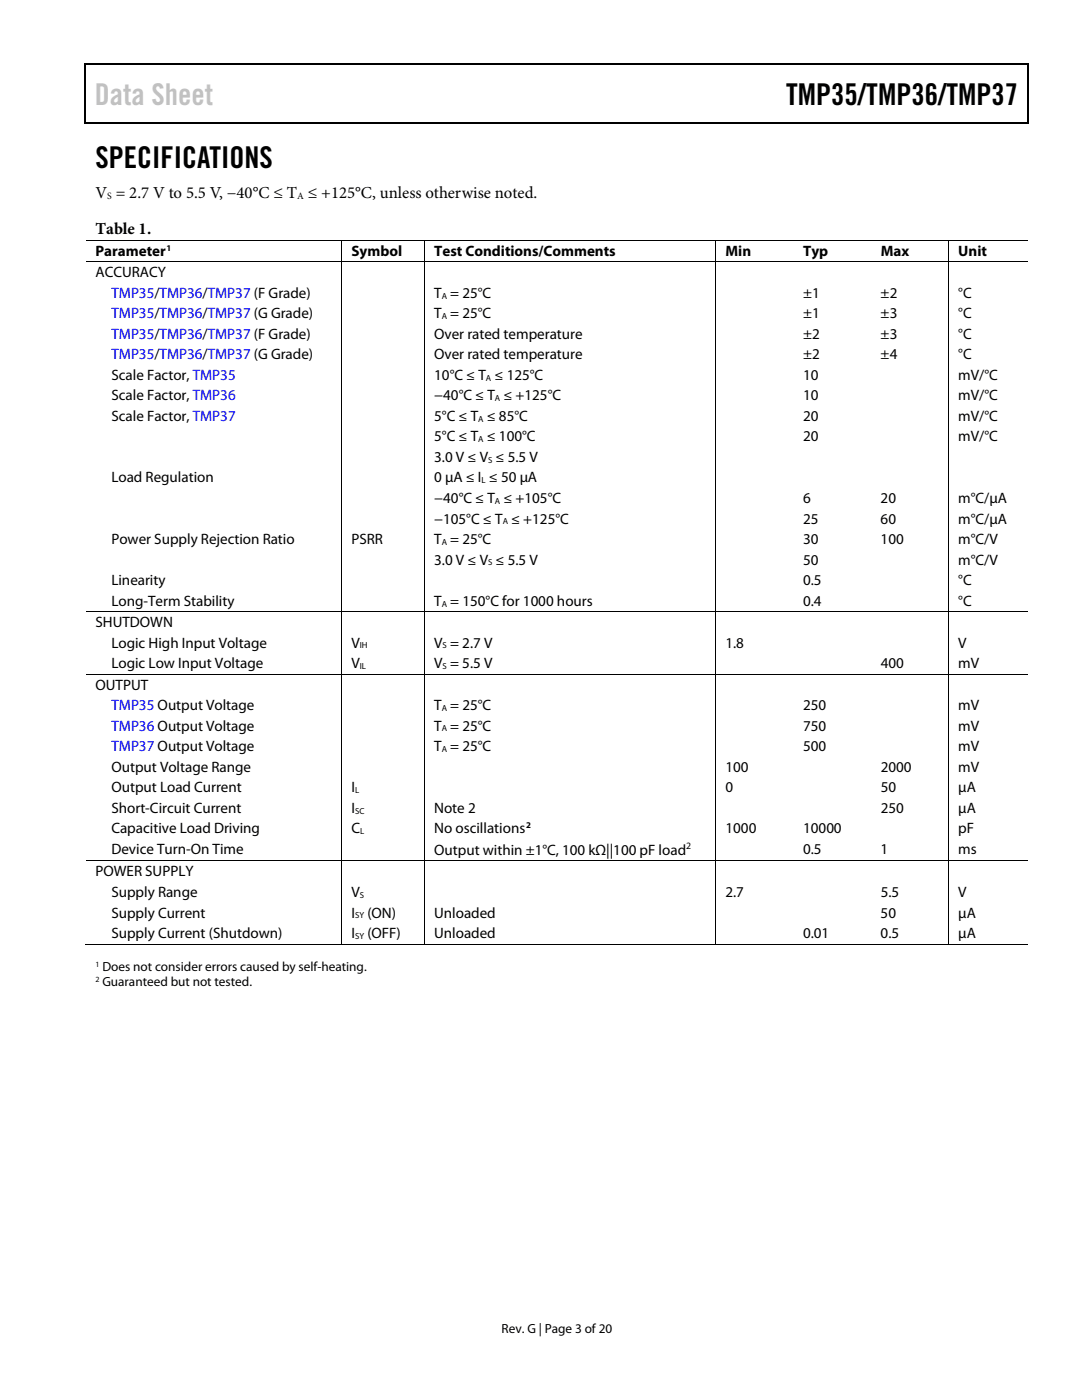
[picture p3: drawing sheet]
<svg xmlns="http://www.w3.org/2000/svg" width="216mm" height="279mm" viewBox="0 0 216 279" stroke-linecap="round" stroke-linejoin="round" font-family="sans-serif">
<defs><g id="words">
<text font-size="6" fill="#c1c1c1" x="18.9" y="21">Data Sheet</text>
<g font-size="6">
<text x="156.9" y="21">TMP35/TMP36/TMP37</text>
<text x="19" y="33.6">SPECIFICATIONS</text>
</g>
<g font-size="3.3">
<text x="19" y="39.5">V = 2.7 V to 5.5 V, −40°C ≤ T ≤ +125°C, unless otherwise noted.</text>
<text x="19.1" y="46.6">Table 1.</text>
</g>
<g font-size="3">
<text x="19" y="51.1">Parameter</text>
<text x="70.1" y="51.1">Symbol</text>
<text x="86.6" y="51.1">Test Conditions/Comments</text>
<text x="144.8" y="51.1">Min</text>
<text x="160.3" y="51.1">Typ</text>
<text x="175.7" y="51.1">Max</text>
<text x="191.2" y="51.1">Unit</text>
<text x="19" y="55.3">ACCURACY</text>
<text x="86.6" y="59.4">T = 25°C</text>
<text x="160.3" y="59.4">±1</text>
<text x="175.7" y="59.4">±2</text>
<text x="191.2" y="59.4">°C</text>
<text x="86.6" y="63.5">T = 25°C</text>
<text x="160.3" y="63.5">±1</text>
<text x="175.7" y="63.5">±3</text>
<text x="191.2" y="63.5">°C</text>
<text x="86.6" y="67.6">Over rated temperature</text>
<text x="86.6" y="71.7">Over rated temperature</text>
<text x="160.3" y="67.6">±2</text>
<text x="160.3" y="71.7">±2</text>
<text x="175.7" y="67.6">±3</text>
<text x="175.7" y="71.7">±4</text>
<text x="191.2" y="67.6">°C</text>
<text x="191.2" y="71.7">°C</text>
<text x="22.2" y="75.8">Scale Factor, TMP35</text>
<text x="86.6" y="75.8">10°C ≤ T ≤ 125°C</text>
<text x="160.3" y="75.8">10</text>
<text x="191.2" y="75.8">mV/°C</text>
<text x="22.2" y="79.9">Scale Factor, TMP36</text>
<text x="86.6" y="79.9">−40°C ≤ T ≤ +125°C</text>
<text x="160.3" y="79.9">10</text>
<text x="191.2" y="79.9">mV/°C</text>
<text x="22.2" y="84">Scale Factor, TMP37</text>
<text x="86.6" y="84">5°C ≤ T ≤ 85°C</text>
<text x="86.6" y="88.1">5°C ≤ T ≤ 100°C</text>
<text x="160.3" y="84">20</text>
<text x="160.3" y="88.1">20</text>
<text x="191.2" y="84">mV/°C</text>
<text x="191.2" y="88.1">mV/°C</text>
<text x="86.6" y="92.2">3.0 V ≤ V ≤ 5.5 V</text>
<text x="22.2" y="96.3">Load Regulation</text>
<text x="86.6" y="96.3">0 µA ≤ I ≤ 50 µA</text>
<text x="86.6" y="100.4">−40°C ≤ T ≤ +105°C</text>
<text x="160.3" y="100.4">6</text>
<text x="175.7" y="100.4">20</text>
<text x="191.2" y="100.4">m°C/µA</text>
<text x="86.6" y="104.5">−105°C ≤ T ≤ +125°C</text>
<text x="160.3" y="104.5">25</text>
<text x="175.7" y="104.5">60</text>
<text x="191.2" y="104.5">m°C/µA</text>
<text x="22.2" y="108.6">Power Supply Rejection Ratio</text>
<text x="70.1" y="108.6">PSRR</text>
<text x="86.6" y="108.6">T = 25°C</text>
<text x="86.6" y="112.7">3.0 V ≤ V ≤ 5.5 V</text>
<text x="160.3" y="108.6">30</text>
<text x="160.3" y="112.7">50</text>
<text x="175.7" y="108.6">100</text>
<text x="191.2" y="108.6">m°C/V</text>
<text x="191.2" y="112.7">m°C/V</text>
<text x="22.2" y="116.8">Linearity</text>
<text x="160.3" y="116.8">0.5</text>
<text x="191.2" y="116.8">°C</text>
<text x="19" y="125.2">SHUTDOWN</text>
<text x="22.2" y="120.9">Long-Term Stability</text>
<text x="86.6" y="120.9">T = 150°C for 1000 hours</text>
<text x="160.3" y="120.9">0.4</text>
<text x="191.2" y="120.9">°C</text>
<text x="22.2" y="129.2">Logic High Input Voltage</text>
<text x="70.1" y="129.2">V</text>
<text x="86.6" y="129.2">V = 2.7 V</text>
<text x="144.8" y="129.2">1.8</text>
<text x="191.2" y="129.2">V</text>
<text x="19" y="137.6">OUTPUT</text>
<text x="22.2" y="133.3">Logic Low Input Voltage</text>
<text x="70.1" y="133.3">V</text>
<text x="86.6" y="133.3">V = 5.5 V</text>
<text x="175.7" y="133.3">400</text>
<text x="191.2" y="133.3">mV</text>
<text x="86.6" y="141.7">T = 25°C</text>
<text x="160.3" y="141.7">250</text>
<text x="191.2" y="141.7">mV</text>
<text x="86.6" y="145.8">T = 25°C</text>
<text x="86.6" y="149.9">T = 25°C</text>
<text x="160.3" y="145.8">750</text>
<text x="160.3" y="149.9">500</text>
<text x="191.2" y="145.8">mV</text>
<text x="191.2" y="149.9">mV</text>
<text x="22.2" y="154">Output Voltage Range</text>
<text x="144.8" y="154">100</text>
<text x="175.7" y="154">2000</text>
<text x="191.2" y="154">mV</text>
<text x="22.2" y="158.1">Output Load Current</text>
<text x="70.1" y="158.1">I</text>
<text x="144.8" y="158.1">0</text>
<text x="175.7" y="158.1">50</text>
<text x="191.2" y="158.1">µA</text>
<text x="22.2" y="162.2">Short-Circuit Current</text>
<text x="22.2" y="166.3">Capacitive Load Driving</text>
<text x="70.1" y="162.2">I</text>
<text x="70.1" y="166.3">C</text>
<text x="86.6" y="166.3">No oscillations</text>
<text x="86.6" y="162.2">Note 2</text>
<text x="144.8" y="166.3">1000</text>
<text x="160.3" y="166.3">10000</text>
<text x="175.7" y="162.2">250</text>
<text x="191.2" y="166.3">pF</text>
<text x="191.2" y="162.2">µA</text>
<text x="22.2" y="170.4">Device Turn-On Time</text>
<text x="86.6" y="170.6">Output within ±1°C, 100 kΩ||100 pF load</text>
<text x="160.3" y="170.4">0.5</text>
<text x="175.7" y="170.4">1</text>
<text x="191.2" y="170.4">ms</text>
<text x="19" y="174.9">POWER SUPPLY</text>
<text x="22.2" y="179">Supply Range</text>
<text x="70.1" y="179">V</text>
<text x="144.8" y="179">2.7</text>
<text x="175.7" y="179">5.5</text>
<text x="191.2" y="179">V</text>
<text x="22.2" y="183.1">Supply Current</text>
<text x="70.1" y="183.1">I</text>
<text x="73.3" y="183.1">(ON)</text>
<text x="86.6" y="183.1">Unloaded</text>
<text x="175.7" y="183.1">50</text>
<text x="191.2" y="183.1">µA</text>
<text x="22.2" y="187.2">Supply Current (Shutdown)</text>
<text x="70.1" y="187.2">I</text>
<text x="73.3" y="187.2">(OFF)</text>
<text x="86.6" y="187.2">Unloaded</text>
<text x="160.3" y="187.2">0.01</text>
<text x="175.7" y="187.2">0.5</text>
<text x="191.2" y="187.2">µA</text>
</g>
<g font-size="3" fill="#00f">
<text x="22.2" y="59.4">TMP35/TMP36/TMP37 (F Grade)</text>
<text x="22.2" y="63.5">TMP35/TMP36/TMP37 (G Grade)</text>
<text x="22.2" y="67.6">TMP35/TMP36/TMP37 (F Grade)</text>
<text x="22.2" y="71.7">TMP35/TMP36/TMP37 (G Grade)</text>
<text x="22.2" y="141.7">TMP35 Output Voltage</text>
<text x="22.2" y="145.8">TMP36 Output Voltage</text>
<text x="22.2" y="149.9">TMP37 Output Voltage</text>
</g>
<g font-size="2.6">
<text x="20.4" y="193.8">Does not consider errors caused by self-heating.</text>
<text x="20.4" y="196.8">Guaranteed but not tested.</text>
<text x="100.1" y="266">Rev. G | Page 3 of 20</text>
</g>
<g font-size="1.9">
<text x="21.4" y="39.7">S</text>
<text x="59.3" y="39.7">A</text>
<text x="136.9" y="169.5">2</text>
</g>
<g font-size="1.8">
<text x="33.3" y="50">1</text>
<text x="88.1" y="59.6">A</text>
<text x="88.1" y="63.7">A</text>
<text x="97" y="76">A</text>
<text x="98.8" y="80.1">A</text>
<text x="95.4" y="84.2">A</text>
<text x="95.4" y="88.3">A</text>
<text x="97.4" y="92.4">S</text>
<text x="96.1" y="96.5">L</text>
<text x="98.8" y="100.6">A</text>
<text x="100.3" y="104.6">A</text>
<text x="88.1" y="108.8">A</text>
<text x="97.4" y="112.8">S</text>
<text x="88.1" y="121.1">A</text>
<text x="71.8" y="129.4">IH</text>
<text x="88.3" y="129.4">S</text>
<text x="71.8" y="133.5">IL</text>
<text x="88.3" y="133.5">S</text>
<text x="88.1" y="141.9">A</text>
<text x="88.1" y="146">A</text>
<text x="88.1" y="150.1">A</text>
<text x="70.8" y="158.3">L</text>
<text x="70.8" y="162.4">SC</text>
<text x="71.9" y="166.5">L</text>
<text x="105" y="165.3">2</text>
<text x="71.8" y="179.2">S</text>
<text x="70.8" y="183.3">SY</text>
<text x="70.8" y="187.4">SY</text>
</g>
<g font-size="1.6">
<text x="19" y="192.9">1</text>
<text x="19" y="195.9">2</text>
</g>
</g></defs>
<g fill="#000">
<path d="M16.9 12.7h.2v1h-.2zM16.9 12.7h.2v.3h-.2zM82.5 12.7h.3v.3h-.3zM205.1 12.7h.2v1h-.2zM205.1 12.7h.2v.3h-.2zM16.9 24.4h.2v.3h-.2zM82.3 24.4h.2v.3h-.2zM205.1 24.4h.2v.3h-.2zM68.1 47.8h.2v.2h-.2zM68.1 52.2h.2v.1h-.2zM84.6 47.8h.2v.2h-.2zM84.6 52.2h.2v.1h-.2z"/>
<path d="M142.8 47.8h.1v.2h-.1zM142.8 52.2h.1v.1h-.1zM158.3 47.8h.2v.2h-.2zM158.3 52.2h.2v.1h-.2zM173.8 47.8h.2v.2h-.2zM173.8 52.2h.2v.1h-.2zM189.2 47.8h.2v.2h-.2zM189.2 52.2h.2v.1h-.2zM68.1 122h.2v.2h-.2zM68.1 134.5h.2v.1h-.2zM84.6 122h.2v.2h-.2zM84.6 134.5h.2v.1h-.2z"/>
<path d="M142.8 122h.1v.2h-.1zM142.8 134.5h.1v.1h-.1zM158.3 122h.2v.2h-.2zM158.3 134.5h.2v.1h-.2zM173.8 122h.2v.2h-.2zM173.8 134.5h.2v.1h-.2zM189.2 122h.2v.2h-.2zM189.2 134.5h.2v.1h-.2zM68.1 171.7h.2v.2h-.2zM84.6 171.7h.2v.2h-.2zM142.8 171.7h.1v.2h-.1zM158.3 171.7h.2v.2h-.2z"/>
<path d="M173.8 171.7h.2v.2h-.2zM189.2 171.7h.2v.2h-.2zM68.1 188.3h.2v.2h-.2zM84.6 188.3h.2v.2h-.2zM142.8 188.3h.1v.2h-.1zM158.1 188.3h.2v.2h-.2zM173.6 188.3h.2v.2h-.2zM189.2 188.3h.2v.2h-.2z"/>
</g>
<path d="M17 13.7v10.7M17.1 12.8h65.4M82.8 12.8h122.3M205.2 13.7v10.7M17.1 24.5h188" fill="none" stroke="#000" stroke-width=".25"/>
<g fill="none" stroke="#000" stroke-width=".2">
<path d="M17.1 47.9h51M17.1 52.2h51M68.2 48v4.2M68.2 52.3v69.7M68.3 47.9h16.3M68.3 52.2h16.3M84.7 48v4.2M84.7 52.3v69.7M84.8 47.9h58M84.8 52.2h58M142.9 48v4.2M142.9 52.3v69.7"/>
<path d="M142.9 47.9h15.4M142.9 52.2h15.4M158.5 47.9h15.3M158.5 52.2h15.3M174 47.9h15.2M174 52.2h15.2M189.3 48v4.2M189.3 52.3v69.7M189.4 47.9h15.7M189.4 52.2h15.7M17.1 122.1h51M17.1 134.5h51"/>
<path d="M68.2 122.2v12.3M68.2 134.6v37.1M68.3 122.1h16.3M68.3 134.5h16.3M84.7 122.2v12.3M84.7 134.6v37.1M84.8 122.1h58M84.8 134.5h58M142.9 122.2v12.3M142.9 134.6v37.1M142.9 122.1h15.4M142.9 134.5h15.4"/>
<path d="M158.5 122.1h15.3M158.5 134.5h15.3M174 122.1h15.2M174 134.5h15.2M189.3 122.2v12.3M189.3 134.6v37.1M189.4 122.1h15.7M189.4 134.5h15.7M17.1 171.8h51M68.2 171.9v16.4M68.3 171.8h16.3M84.7 171.9v16.4"/>
<path d="M84.8 171.8h58M142.9 171.9v16.4M142.9 171.8h15.4M158.5 171.8h15.3M174 171.8h15.2M189.3 171.9v16.4M189.4 171.8h15.7M16.9 188.4h51.2M68.3 188.4h16.3M84.8 188.4h58M142.9 188.4h46.3M189.4 188.4h15.7"/>
</g>
<use href="#words"/>
</svg>
